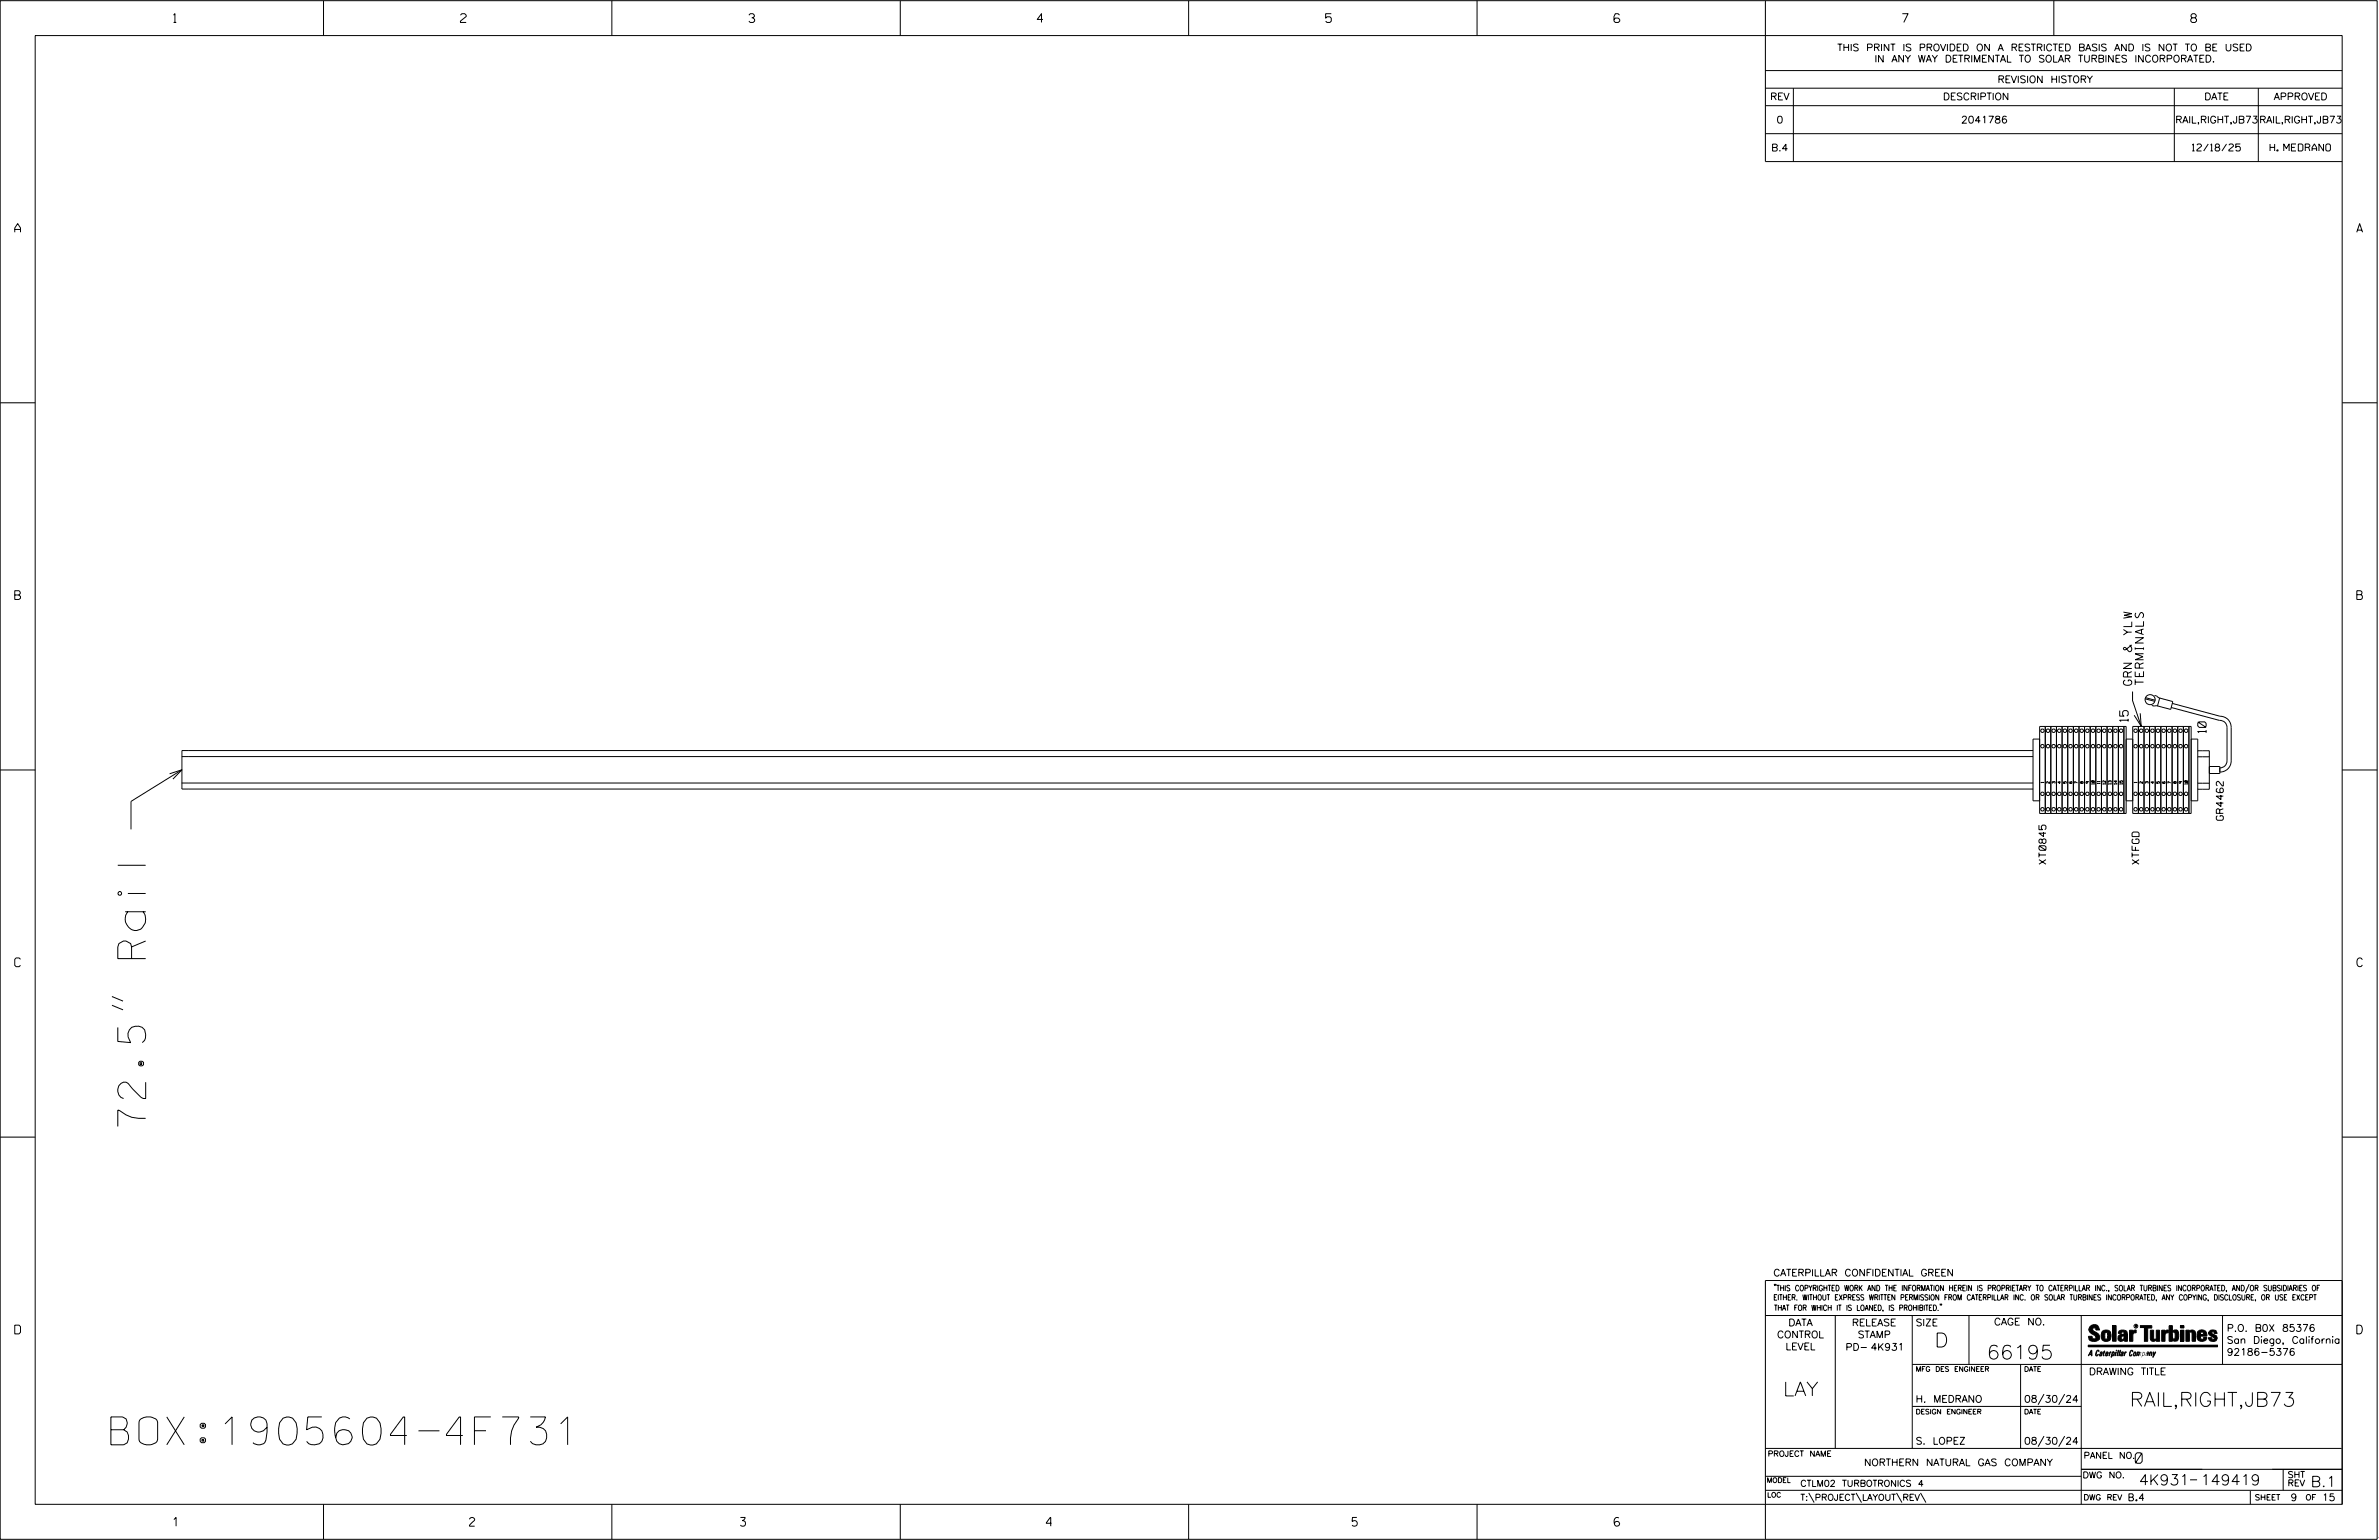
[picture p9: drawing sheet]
<svg xmlns="http://www.w3.org/2000/svg" width="864mm" height="559mm" viewBox="0 0 864 559" stroke-linecap="round" stroke-linejoin="round" font-family="sans-serif">
<defs><g id="words">
<g font-size="10.2">
<text x="52.9" y="408.8" transform="rotate(-90 52.9 408.8)">72.5&quot; Rail</text>
<text x="40.3" y="524.3">BOX:1905604-4F731</text>
</g>
<g font-size="5.1">
<text x="702.3" y="488.8">D</text>
<text x="721.2" y="493.2">66195</text>
<text x="647.3" y="506.5">LAY</text>
<text x="773.1" y="510.3">RAIL,RIGHT,JB73</text>
</g>
<g font-size="3.8">
<text x="775.1" y="531">0</text>
<text x="776.5" y="538.9">4K931</text>
<text x="798.8" y="538.9">149419</text>
<text x="838.8" y="539.5">B.1</text>
</g>
<g font-size="3.2">
<text x="63" y="8.2">1</text>
<text x="167.2" y="8.2">2</text>
<text x="271.8" y="8.2">3</text>
<text x="376.5" y="8.2">4</text>
<text x="481.2" y="8.2">5</text>
<text x="690.6" y="8.2">7</text>
<text x="795.3" y="8.2">8</text>
<text x="5.4" y="84.3">A</text>
<text x="855.5" y="84.3">A</text>
<text x="5.4" y="217.5">B</text>
<text x="855.6" y="217.5">B</text>
<text x="5.4" y="350.8">C</text>
<text x="855.6" y="350.8">C</text>
<text x="5.4" y="484">D</text>
<text x="855.6" y="484">D</text>
<text x="62.8" y="553.8">1</text>
<text x="170.4" y="553.8">2</text>
<text x="268.8" y="553.8">3</text>
<text x="379.8" y="553.8">4</text>
<text x="490.8" y="553.8">5</text>
<text x="585.9" y="553.8">6</text>
</g>
<g font-size="3">
<text x="773.9" y="248.7" transform="rotate(-90 773.9 248.7)">GRN &amp; YLW</text>
<text x="778.1" y="248.5" transform="rotate(-90 778.1 248.5)">TERMINALS</text>
<text x="772.5" y="261.8" transform="rotate(-90 772.5 261.8)">15</text>
<text x="800.8" y="265.9" transform="rotate(-90 800.8 265.9)">10</text>
</g>
<g font-size="2.5">
<text x="666.9" y="18.5">THIS PRINT IS PROVIDED ON A RESTRICTED BASIS AND IS NOT TO BE USED</text>
<text x="680.5" y="22.6">IN ANY WAY DETRIMENTAL TO SOLAR TURBINES INCORPORATED.</text>
<text x="725.1" y="30">REVISION HISTORY</text>
<text x="642.6" y="36.3">REV</text>
<text x="705.3" y="36.3">DESCRIPTION</text>
<text x="800.2" y="36.3">DATE</text>
<text x="825.4" y="36.3">APPROVED</text>
<text x="644.9" y="44.7">0</text>
<text x="711.9" y="44.7">2041786</text>
<text x="789.7" y="44.7">RAIL,RIGHT,JB73</text>
<text x="820.1" y="44.7">RAIL,RIGHT,JB73</text>
<text x="643" y="54.8">B.4</text>
<text x="795.8" y="54.8">12/18/25</text>
<text x="824" y="54.8">H. MEDRANO</text>
<text x="807.1" y="297.6" transform="rotate(-90 807.1 297.6)">GR4462</text>
<text x="742.7" y="313.6" transform="rotate(-90 742.7 313.6)">XT0845</text>
<text x="776.5" y="313.6" transform="rotate(-90 776.5 313.6)">XTFGD</text>
<text x="643.8" y="463">CATERPILLAR CONFIDENTIAL GREEN</text>
<text x="645.1" y="485.5">CONTROL</text>
<text x="649.2" y="481.1">DATA</text>
<text x="672.3" y="481.1">RELEASE</text>
<text x="674.4" y="485.5">STAMP</text>
<text x="695.4" y="481.1">SIZE</text>
<text x="723.8" y="480.8">CAGE NO.</text>
<text x="808.4" y="483.1">P.O. B0X 85376</text>
<text x="648.2" y="489.8">LEVEL</text>
<text x="669.9" y="490">PD- 4K931</text>
<text x="808.4" y="487.5">San Diego, California</text>
<text x="808.4" y="491.8">92186-5376</text>
<text x="758.3" y="498.9">DRAWING TITLE</text>
<text x="695.4" y="508.9">H. MEDRANO</text>
<text x="734.8" y="508.9">08/30/24</text>
<text x="695.4" y="524.1">S. LOPEZ</text>
<text x="734.8" y="524.1">08/30/24</text>
<text x="676.7" y="531.9">NORTHERN NATURAL GAS COMPANY</text>
<text x="772.8" y="544.6">B.4</text>
<text x="831.5" y="544.6">9</text>
<text x="842.9" y="544.6">15</text>
</g>
<g font-size="2.3">
<text x="756.4" y="529.2">PANEL NO.</text>
<text x="653.5" y="539.4">CTLM02 TURBOTRONICS 4</text>
<text x="756" y="536.3">DWG NO.</text>
<text x="830.4" y="539.3">REV</text>
<text x="830.4" y="536.2">SHT</text>
<text x="653.5" y="544.5">T:\PROJECT\LAYOUT\REV\</text>
</g>
<g font-size="2">
<text x="643.8" y="468.4">&quot;THIS COPYRIGHTED WORK AND THE INFORMATION HEREIN IS PROPRIETARY TO CATERPILLAR INC., SOLAR TURBINES INCORPORATED, AND/OR SUBSIDIARIES OF</text>
<text x="643.8" y="471.8">EITHER. WITHOUT EXPRESS WRITTEN PERMISSION FROM CATERPILLAR INC. OR SOLAR TURBINES INCORPORATED, ANY COPYING, DISCLOSURE, OR USE EXCEPT</text>
<text x="644" y="475.6">THAT FOR WHICH IT IS LOANED, IS PROHIBITED.&quot;</text>
<text x="641.7" y="528.5">PROJECT NAME</text>
<text x="756.3" y="544.3">DWG REV</text>
<text x="818.5" y="544.3">SHEET</text>
<text x="836.9" y="544.3">OF</text>
</g>
<g font-size="1.8">
<text x="695.4" y="497.6">MFG DES ENGINEER</text>
<text x="734.8" y="497.6">DATE</text>
<text x="695.4" y="513.1">DESIGN ENGINEER</text>
<text x="734.8" y="513.1">DATE</text>
<text x="641.3" y="538">MODEL</text>
<text x="641.5" y="543.3">LOC</text>
</g>
<g font-size="1">
<text x="741.9" y="284.1" transform="rotate(-90 741.9 284.1)">1</text>
<text x="744" y="284.3" transform="rotate(-90 744 284.3)">2</text>
<text x="746" y="284.3" transform="rotate(-90 746 284.3)">3</text>
<text x="748" y="284.3" transform="rotate(-90 748 284.3)">4</text>
<text x="750.1" y="284.3" transform="rotate(-90 750.1 284.3)">5</text>
<text x="754.2" y="284.3" transform="rotate(-90 754.2 284.3)">7</text>
<text x="756.2" y="284.3" transform="rotate(-90 756.2 284.3)">8</text>
<text x="758.2" y="284.3" transform="rotate(-90 758.2 284.3)">9</text>
<text x="760.3" y="284.6" transform="rotate(-90 760.3 284.6)">10</text>
<text x="762.3" y="284.4" transform="rotate(-90 762.3 284.4)">11</text>
<text x="764.4" y="284.6" transform="rotate(-90 764.4 284.6)">12</text>
<text x="766.4" y="284.6" transform="rotate(-90 766.4 284.6)">13</text>
<text x="768.4" y="284.6" transform="rotate(-90 768.4 284.6)">14</text>
<text x="770.5" y="284.6" transform="rotate(-90 770.5 284.6)">15</text>
<text x="775.7" y="284.1" transform="rotate(-90 775.7 284.1)">1</text>
<text x="777.8" y="284.3" transform="rotate(-90 777.8 284.3)">2</text>
<text x="779.8" y="284.3" transform="rotate(-90 779.8 284.3)">3</text>
<text x="781.9" y="284.3" transform="rotate(-90 781.9 284.3)">4</text>
<text x="783.9" y="284.3" transform="rotate(-90 783.9 284.3)">5</text>
<text x="785.9" y="284.3" transform="rotate(-90 785.9 284.3)">6</text>
<text x="788" y="284.3" transform="rotate(-90 788 284.3)">7</text>
<text x="790" y="284.3" transform="rotate(-90 790 284.3)">8</text>
<text x="794.1" y="284.6" transform="rotate(-90 794.1 284.6)">10</text>
</g>
<text font-size=".9" x="775.1" y="481.7">R</text>
</g></defs>
<g fill="none" stroke="#000" stroke-width=".36">
<path d="M.1 .2h862.8v558.4h-862.8zM12.8 12.9h837.4v533h-837.4zM117.4 .2v12.7M222.1 .2v12.7M326.8 .2v12.7M431.5 .2v12.7M536.2 .2v12.7M587.9 5.5l-.5-.5h-1l-.5 1v1.7l.5 .4h1l.6-.4v-.6l-.6-.5h-1l-.5 .5M640.9 .2v58.4h209.3M745.6 .2v12.7M640.9 25.6h209.3M640.9 32h209.3"/>
<path d="M640.9 38.3h209.3M651 32v26.6M789.3 32v26.6M819.8 32v26.6M640.9 48.5h209.3M.1 146.2h12.7M850.2 146.2h12.7M774.1 250.9v3.3l3.2 9.3M776.9 258.8l.4 4.7-2.6-4M778.7 253.6l3.5 .9M778.8 253.2l3.5 .9M781.1 256l2.3 .2"/>
<path d="M782.1 252.3l2.1 1M784 253.3l4.7 1.3-.7 2.8-4.8-1.2zM788.2 256.7l17.5 4.7a2.54 2.54 0 0 1 2.7 2.5v12.2a2.53 2.53 0 0 1-2.6 2.5M788.6 255.2l17.3 4.7a4 4 0 0 1 4 4v12.2a4 4 0 0 1-4.1 4M.1 279.4h12.7M66 274.5h672M66 279.3l-18.4 11.5v10.2M738 272.3h-672v14h672M740.4 268.2h-2.4v22.4h2.4M740.4 263.6h31.4v31.6h-31.4zM742.5 263.6v31.6M744.5 263.6v31.6"/>
<path d="M746.5 263.6v31.6M748.6 263.6v31.6M750.6 263.6v31.6M752.7 263.6v31.6M754.7 263.6v31.6M756.7 263.6v31.6M758.8 263.6v31.6M760.8 263.6v31.6M762.8 263.6v31.6M764.9 263.6v31.6M766.9 263.6v31.6M769 263.6v31.6"/>
<path d="M771 263.6v31.6M771.8 268.2h2.4M774.2 263.6h21.2v31.6h-21.2zM776.3 263.6v31.6M778.3 263.6v31.6M780.3 263.6v31.6M782.4 263.6v31.6M784.4 263.6v31.6M786.4 263.6v31.6M788.5 263.6v31.6M790.5 263.6v31.6M792.6 263.6v31.6"/>
<path d="M794.6 263.6v31.6M795.4 268.2h2.4v22.4h-2.4M797.8 272.4h4.2v14h-4.2M797.8 274.6h4.2M802 278.1h3.8v2.6h-3.8M850.2 279.4h12.7M61.6 280.8l4.4-1.5-3.2 3.4M66 284.1h672M751.3 283.6l-.2 .5 .4 .2h.5l.1-.5h-.5l.2 .5M771.8 290.6h2.4M791.4 283.6l.2 .5-.4 .2v-.7l.9 .2M797.8 284.2h4.2"/>
<path d="M40.6 364.8l4.1 1.6M40.6 361.6l4.1 1.7M.1 412.6h12.7M850.2 412.6h12.7M640.9 477.3h209.3M644.2 466.1l-.1 .4M644.7 466.1l-.2 .4M666.2 477.3v48.3M694.2 477.3v48.3M704.4 473.3l-.1 .4M704.8 473.3l-.1 .4M714.8 477.3v17.8"/>
<path d="M755.5 477.3v68.6M806.8 477.3v17.8M816.5 466l-1.4 3.1M850.2 464.6h-209.3v94M850.2 464.8v81.1M694.2 495.1h156M733.5 495.1v30.5M758.6 481.4a2.02 2.02 0 0 1 3.1-.1l.5 1.3h-1.3l-.2-.6-.4-.2-.6 .1-.1 .4 .4 .7a2.46 2.46 0 0 1 2.2 2.9 2.83 2.83 0 0 1-3.8 .3l-.3-1.3h1.3l.2 .7 .6 .3 .5-.2 .2-.5-.4-.6-1.9-1.2-.4-.9zM759.2 491.3h-.7l.7-1.2v1.9h.2l-.1-2.1-1.3 2.1 .5-.5h.7M761.3 490l.3-.2 .4 .3-.1 .3-.3-.4-.4 .3-.3 1.6h.4l.4-.5-.3 .6-.4 .1-.3-.4zM762.6 490.6l.5-.1-.1 1.4h-.9a.74 .74 0 0 1 .9-.8l-.3 .7-.5 .1 .2-.5 .6-.2v-.5l-.7 .2zM763 483.2a2.17 2.17 0 0 1 3.1 0l.3 1.4-.3 1.5a2.17 2.17 0 0 1-3.1 0l-.3-1.5z"/>
<path d="M763.6 490.5l.4-.4 .2 .6h-.3l-.3 .9 .2 .4-.3-.1zM764.1 483.7l.5-.4 .4 .3v2.2l-.4 .2-.5-.2zM764.6 491.1l.6 .2v-.7l-.4-.1-.4 .6-.1 .8h.6M764.6 491.1l-.1 .8h.4M764.6 482.6v.8M764.8 490.7l.4 .1v.3h-.6zM765 491.5l-.1 .4zM766 490.5l-.5 1.5zM766 490.8l.4-.3-.4 .4M766.9 481h1.3v5.7h-1.3zM767 490.8l.5 .1-.3 .8-.4 .2zM767.3 490.5h-.5l-.5 2"/>
<path d="M767.3 490.5a.8 .8 0 0 1 .2 1 .8 .8 0 0 1-.9 .4l-.1 .6M767.3 490.5l-.1 .2M768.1 490.5l-.4 1.5zM768.2 489.9h.3l-.1 .2h-.2zM769 489.9l-.5 2.1zM769.7 489.9l-.6 2.1zM770.1 491.4l.5-.3-.5 .8zM770.4 491.9h.1M770.6 491.1l.1-.4-.7 .2 .1-.3 .6-.1 .2 .3-.5 1.1M770.6 491.1a.74 .74 0 0 0-.8 .8h.6M771 484.8h-.7l-.3 .6 .4 .7 .5-.3 .1-2.4h-.8l-.1 .4h-1.2a1.71 1.71 0 0 1 1.8-1.3 1.71 1.71 0 0 1 1.6 1.4v2.8h-1.1l-.1-.6M771 484.2l-1.5 .1a1.41 1.41 0 0 0 0 2.4l.5 .1 1.1-.7"/>
<path d="M771.2 486.1h-.1M771.4 490.5l.1 .3 .4-.3-.9 1.5zM771.5 490.8h.1M773 482.7h1.2v.5l.5-.5 .7-.1v1h-.6l-.5 .4-.1 2.7h-1.2zM773.3 490.3l.6-.4 .4 .2-.1 .4-.3-.4a1.28 1.28 0 0 0-.5 1.8l.6-.4-.1 .4-.8 .1zM774.7 490.8l.5-.3a.88 .88 0 0 1 .2 .9 .88 .88 0 0 1-.7 .7l-.2-.2zM774.8 490.9h.5l-.3 1h-.3l-.2-.2zM775.2 490.5l-.1 .2M776.8 481h4.3v.9h-1.5v4.8h-1.3M776.8 490.6l-.8 .2v-.3l-.4 1.5 .8-1.3v1.3l.3-1.2M779.3 491.1h.4M779.6 490.5h.3l-.3 1.4"/>
<path d="M779.6 490.7h.2l-.1 .4M779.7 491.1l-.1 .4M779.7 491.1l-.4 .2M780.1 492l.4-1.5 .1 .3 .3-.3 .3 .2-.3 1.3v-1.3l-.7 1.3M780.6 482.7h1.2v2.7l.1 .4 .4 .3 .4-.7v-2.7h1.2l.1 4h-1.3v-.5l-1.1 .6-.7-.3-.3-.7zM781.6 492.5l1-2-.8 1.3-.2-1.3-.2 2M784.7 482.7h1.2v.5l.5-.5 .7-.1v1h-.5l-.6 .4-.1 2.7h-1.2zM787.4 481h1.2v2a1.4 1.4 0 0 1 2.2 .2l.1 1.4-.4 1.9-1.5 .1-.4-.5v-1l.5 .9 .5-.3v-2.1l-.5-.4-.5 .7v2.8h-1.2zM791.5 482.7h1.3v4h-1.3zM791.5 481h1.3v.9h-1.3zM793.5 482.7h1.3v.4l.7-.5 1.1 .2 .4 .6v3.3h-1.2l-.3-3.4-.7 .2v3.2h-1.3zM794.8 483.1h.1"/>
<path d="M797.7 483.2a1.92 1.92 0 0 1 2.4-.5 1.92 1.92 0 0 1 1 2.1h-2.3v.8l.6 .5 .5-.3v-.5h1.2a1.83 1.83 0 0 1-2.1 1.4 1.83 1.83 0 0 1-1.5-2.1zM798.8 484.2v.6M799.1 483.4h.6l.2 .8h-1.1zM804.6 482.9a1.84 1.84 0 0 0-2.9 .8 3.3 3.3 0 0 0 2.2 1.9l-.5 .5-.4-.3-.1-.4h-1.2l.1 .6a1.92 1.92 0 0 0 2.9 .4M804.9 483.8h-1.2l-.2-.6-.5 .1-.1 .3 .1 .3 1.8 .9M805.1 488.1h-47.1v.6h47.1M694.2 510.3h61.3M742 505.8l-2.2 3.9M749.5 505.8l-2.2 3.9M640.9 525.6h209.2M640.9 535.7h114.6M742 521.1l-2.2 3.8"/>
<path d="M749.5 521.1l-2.2 3.8M755.5 533.2h94.7M795 537h2.6M828.8 533.2v7.6M117.4 545.9v12.7M222.1 545.9v12.7M326.8 545.9v12.7M431.5 545.9v12.7M536.2 545.9v12.7M640.9 540.8h209.3M656.6 541.7l2 3.5M673.8 541.7l1.9 3.5"/>
<path d="M688.4 541.7l2 3.5M697.2 541.7l1.9 3.5M816.9 541v4.9M863.5 558h.1"/>
<circle cx="780.5" cy="253.9" r="1.83"/>
<circle cx="741.4" cy="270.7" r=".63"/>
<circle cx="741.4" cy="265.1" r=".63"/>
<circle cx="743.4" cy="270.8" r=".63"/>
<circle cx="743.4" cy="265.1" r=".64"/>
<circle cx="745.5" cy="270.8" r=".63"/>
<circle cx="745.5" cy="265.1" r=".64"/>
<circle cx="747.5" cy="270.8" r=".63"/>
<circle cx="747.5" cy="265.1" r=".64"/>
<circle cx="749.6" cy="270.8" r=".63"/>
<circle cx="749.6" cy="265.1" r=".64"/>
<circle cx="751.6" cy="270.8" r=".63"/>
<circle cx="751.6" cy="265.1" r=".64"/>
<circle cx="753.7" cy="270.8" r=".63"/>
<circle cx="753.7" cy="265.1" r=".64"/>
<circle cx="755.7" cy="270.8" r=".63"/>
<circle cx="755.7" cy="265.1" r=".64"/>
<circle cx="757.7" cy="270.8" r=".63"/>
<circle cx="757.7" cy="265.1" r=".64"/>
<circle cx="759.8" cy="270.8" r=".63"/>
<circle cx="759.8" cy="265.1" r=".64"/>
<circle cx="761.8" cy="270.8" r=".63"/>
<circle cx="761.8" cy="265.1" r=".64"/>
<circle cx="763.9" cy="270.8" r=".63"/>
<circle cx="763.9" cy="265.1" r=".64"/>
<circle cx="765.9" cy="270.8" r=".63"/>
<circle cx="765.9" cy="265.1" r=".64"/>
<circle cx="767.9" cy="270.8" r=".63"/>
<circle cx="767.9" cy="265.1" r=".63"/>
<circle cx="770" cy="270.8" r=".63"/>
<circle cx="770" cy="265.1" r=".64"/>
<circle cx="775.2" cy="270.8" r=".63"/>
<circle cx="775.2" cy="265.1" r=".64"/>
<circle cx="777.3" cy="270.8" r=".63"/>
<circle cx="777.3" cy="265.1" r=".64"/>
<circle cx="779.3" cy="270.8" r=".63"/>
<circle cx="779.3" cy="265.1" r=".64"/>
<circle cx="781.4" cy="270.7" r=".63"/>
<circle cx="781.4" cy="265.1" r=".63"/>
<circle cx="783.4" cy="270.8" r=".63"/>
<circle cx="783.4" cy="265.1" r=".64"/>
<circle cx="785.4" cy="270.8" r=".63"/>
<circle cx="785.4" cy="265.1" r=".64"/>
<circle cx="787.5" cy="270.8" r=".63"/>
<circle cx="787.5" cy="265.1" r=".64"/>
<circle cx="789.5" cy="270.8" r=".63"/>
<circle cx="789.5" cy="265.1" r=".64"/>
<circle cx="791.6" cy="270.8" r=".63"/>
<circle cx="791.6" cy="265.1" r=".64"/>
<circle cx="793.6" cy="270.8" r=".63"/>
<circle cx="793.6" cy="265.1" r=".64"/>
<circle cx="741.4" cy="293.6" r=".63"/>
<circle cx="741.4" cy="288" r=".63"/>
<circle cx="743.4" cy="293.7" r=".64"/>
<circle cx="743.4" cy="288" r=".64"/>
<circle cx="745.5" cy="288" r=".64"/>
<circle cx="745.5" cy="293.7" r=".64"/>
<circle cx="747.5" cy="293.7" r=".64"/>
<circle cx="747.5" cy="288" r=".64"/>
<circle cx="749.6" cy="288" r=".64"/>
<circle cx="749.6" cy="293.7" r=".64"/>
<circle cx="751.6" cy="293.7" r=".64"/>
<circle cx="751.6" cy="288" r=".64"/>
<circle cx="753.7" cy="288" r=".64"/>
<circle cx="753.7" cy="293.7" r=".64"/>
<circle cx="755.7" cy="293.7" r=".64"/>
<circle cx="755.7" cy="288" r=".64"/>
<circle cx="757.7" cy="293.7" r=".64"/>
<circle cx="757.7" cy="288" r=".64"/>
<circle cx="759.8" cy="288" r=".64"/>
<circle cx="759.8" cy="293.7" r=".64"/>
<circle cx="761.8" cy="288" r=".64"/>
<circle cx="761.8" cy="293.7" r=".64"/>
<circle cx="763.9" cy="293.7" r=".64"/>
<circle cx="763.9" cy="288" r=".64"/>
<circle cx="765.9" cy="293.7" r=".64"/>
<circle cx="765.9" cy="288" r=".64"/>
<circle cx="767.9" cy="288" r=".63"/>
<circle cx="767.9" cy="293.7" r=".63"/>
<circle cx="770" cy="288" r=".64"/>
<circle cx="770" cy="293.7" r=".64"/>
<circle cx="775.2" cy="288" r=".64"/>
<circle cx="775.2" cy="293.7" r=".64"/>
<circle cx="777.3" cy="293.7" r=".64"/>
<circle cx="777.3" cy="288" r=".64"/>
<circle cx="779.3" cy="288" r=".64"/>
<circle cx="779.3" cy="293.7" r=".64"/>
<circle cx="781.4" cy="293.6" r=".63"/>
<circle cx="781.4" cy="288" r=".63"/>
<circle cx="783.4" cy="288" r=".64"/>
<circle cx="783.4" cy="293.7" r=".64"/>
<circle cx="785.4" cy="288" r=".64"/>
<circle cx="785.4" cy="293.7" r=".64"/>
<circle cx="787.5" cy="288" r=".64"/>
<circle cx="787.5" cy="293.7" r=".64"/>
<circle cx="789.5" cy="288" r=".64"/>
<circle cx="789.5" cy="293.7" r=".64"/>
<circle cx="791.6" cy="288" r=".64"/>
<circle cx="791.6" cy="293.7" r=".64"/>
<circle cx="793.6" cy="288" r=".64"/>
<circle cx="793.6" cy="293.7" r=".64"/>
<circle cx="775.4" cy="481.2" r=".69"/>
</g>
<g fill="#000">
<path d="M768.1 490.5l-.4 1.5zM768.2 489.9h.3l-.1 .2h-.2zM769 489.9l-.5 2.1zM769.7 489.9l-.6 2.1zM791.5 481h1.3v.9h-1.3zM791.5 482.7h1.3v4h-1.3zM758 488.1h47.1v.6h-47.1z"/>
<path d="M759.2 489.9l-1.2 2.1 .5-.5h.7v.5h.2zM759.2 490.1v1.2h-.7z" fill-rule="evenodd"/>
<path d="M758.6 481.4a2.02 2.02 0 0 1 3.1-.1l.5 1.3h-1.3l-.2-.6-.4-.2-.6 .1-.1 .4 .4 .7a2.46 2.46 0 0 1 2.2 2.9 2.83 2.83 0 0 1-3.8 .3l-.3-1.3h1.3l.2 .7 .6 .3 .5-.2 .2-.5-.4-.6-1.9-1.2-.4-.9z" fill-rule="evenodd"/>
<path d="M761.3 490l.3-.2 .4 .3-.1 .3-.3-.4-.4 .3-.3 1.6h.4l.4-.5-.3 .6-.4 .1-.3-.4z" fill-rule="evenodd"/>
<path d="M762.6 490.6l.5-.1-.1 1.4h-.9a.74 .74 0 0 1 .9-.8l-.6 .3-.2 .5 .5-.1 .3-.6v-.5l-.7 .2z" fill-rule="evenodd"/>
<path d="M763.6 490.5l.4-.4 .2 .6h-.3l-.3 .9 .2 .4-.3-.1z" fill-rule="evenodd"/>
<path d="M764.8 490.5l.5 .3-.1 .5h-.6l.6-.2v-.3l-.4-.1-.3 1.2h.4l.3-.4-.6 .6-.3-.2v-.4z" fill-rule="evenodd"/>
<path d="M763 483.2a2.17 2.17 0 0 1 3.1 0l.3 1.4-.3 1.5a2.17 2.17 0 0 1-3.1 0l-.3-1.5zM764.1 483.7v2.1l.5 .2 .4-.2v-2.2l-.4-.3z" fill-rule="evenodd"/>
<path d="M766 490.5v.3l.4-.1-.4 .2-.5 1.1z" fill-rule="evenodd"/>
<path d="M766.8 490.5l-.5 2 .3-.6a.71 .71 0 0 0 .9-.5 .71 .71 0 0 0-.4-.9zM767 490.8l.5 .1-.3 .8-.4 .2z" fill-rule="evenodd"/>
<path d="M766.9 481h1.3v5.7h-1.3z" fill-rule="evenodd"/>
<path d="M770.1 490.6l.6-.1 .2 .3-.4 1.2-.5 .1-.2-.5 .3-.5h.5l-.7 .5v.3l.4-.1 .4-.9-.5-.2-.2 .2z" fill-rule="evenodd"/>
<path d="M769.4 482.8l-.5 1h1.2l.1-.4h.8v.8l-1.5 .1a1.41 1.41 0 0 0 0 2.4l.5 .1 1.1-.7 .1 .6h1.1v-2.8a1.79 1.79 0 0 0-2.4-1.2zM770.3 484.8h.7l-.1 1-.5 .3-.4-.7z" fill-rule="evenodd"/>
<path d="M771.4 490.5l.1 .3 .4-.3-.9 1.5z" fill-rule="evenodd"/>
<path d="M773 482.7h1.2v.5l.5-.5 .7-.1v1h-.6l-.5 .4-.1 2.7h-1.2z" fill-rule="evenodd"/>
<path d="M773.3 490.3l.6-.4 .4 .2-.1 .4-.3-.4a1.28 1.28 0 0 0-.5 1.8l.6-.4-.3 .5h-.6z" fill-rule="evenodd"/>
<path d="M774.7 490.8l-.2 1.1h.7a.96 .96 0 0 0 0-1.4zM774.8 490.9h.5l-.1 .6-.5 .4-.2-.2z" fill-rule="evenodd"/>
<path d="M776 490.5v.3l.4-.3 .2 .3 .7-.2-.3 1.4v-1.3l-.6 1.3v-1.3l-.8 1.3z" fill-rule="evenodd"/>
<path d="M776.8 481h4.3v.9h-1.5v4.8h-1.3v-4.8h-1.5z" fill-rule="evenodd"/>
<path d="M777.9 490.5l-.5 2 .3-.6a.71 .71 0 0 0 .9-.5 .71 .71 0 0 0-.4-.9zM778.1 490.8l.3-.1 .1 .4-.5 .8-.2-.5z" fill-rule="evenodd"/>
<path d="M779.3 490.6l.6-.1-.3 1.5-.7-.1a.67 .67 0 0 1 .8-.8l-.6 .3-.1 .5 .4-.1 .4-.9-.4-.2-.3 .2z" fill-rule="evenodd"/>
<path d="M780.5 490.5l.1 .3 .3-.3 .3 .2-.3 1.3v-1.3l-.8 1.3z" fill-rule="evenodd"/>
<path d="M780.6 482.7h1.2v2.7l.1 .4 .4 .3 .4-.7v-2.7h1.2l.1 4h-1.3v-.5l-1.1 .6-.7-.3-.3-.7z" fill-rule="evenodd"/>
<path d="M781.6 490.5l.2 1.3 .8-1.3-1.2 2z" fill-rule="evenodd"/>
<path d="M784.7 482.7h1.2v.5l.5-.5 .7-.1v1h-.5l-.6 .4-.1 2.7h-1.2z" fill-rule="evenodd"/>
<path d="M787.4 481h1.2v2a1.4 1.4 0 0 1 2.2 .2l.1 1.4-.4 1.9-1.5 .1-.4-.5v-1l.5 .9 .5-.3v-2.1l-.5-.4-.5 .7v2.8h-1.2z" fill-rule="evenodd"/>
<path d="M793.5 482.7h1.3v.4a1.29 1.29 0 0 1 2.2 .3v3.3h-1.2l-.3-3.4-.7 .2v3.2h-1.3z" fill-rule="evenodd"/>
<path d="M797.7 483.2a1.92 1.92 0 0 1 2.4-.5 1.92 1.92 0 0 1 1 2.1h-2.3v.8l.6 .5 .5-.3v-.5h1.2a1.83 1.83 0 0 1-2.1 1.4 1.83 1.83 0 0 1-1.5-2.1zM799.1 483.4l-.3 .8h1.1l-.2-.8z" fill-rule="evenodd"/>
<path d="M801.9 483.2a1.94 1.94 0 0 1 3 .1v.5h-1.2l-.2-.6-.5 .1-.1 .3 .1 .3 1.8 .9a1.2 1.2 0 0 1 .1 1.3 1.2 1.2 0 0 1-1.2 .7l-1.6-.4-.4-1h1.2l.1 .4 .4 .3 .5-.5a3.3 3.3 0 0 1-2.2-1.9z" fill-rule="evenodd"/>
<circle cx="761.4" cy="492" r=".07"/>
<circle cx="762.2" cy="485.1" r=".07"/>
<circle cx="769.3" cy="492" r=".07"/>
<circle cx="773.1" cy="486.7" r=".07"/>
<circle cx="791.5" cy="486.7" r=".07"/>
<circle cx="791.5" cy="481" r=".07"/>
<circle cx="794.8" cy="486.7" r=".07"/>
</g>
<use href="#words"/>
</svg>
